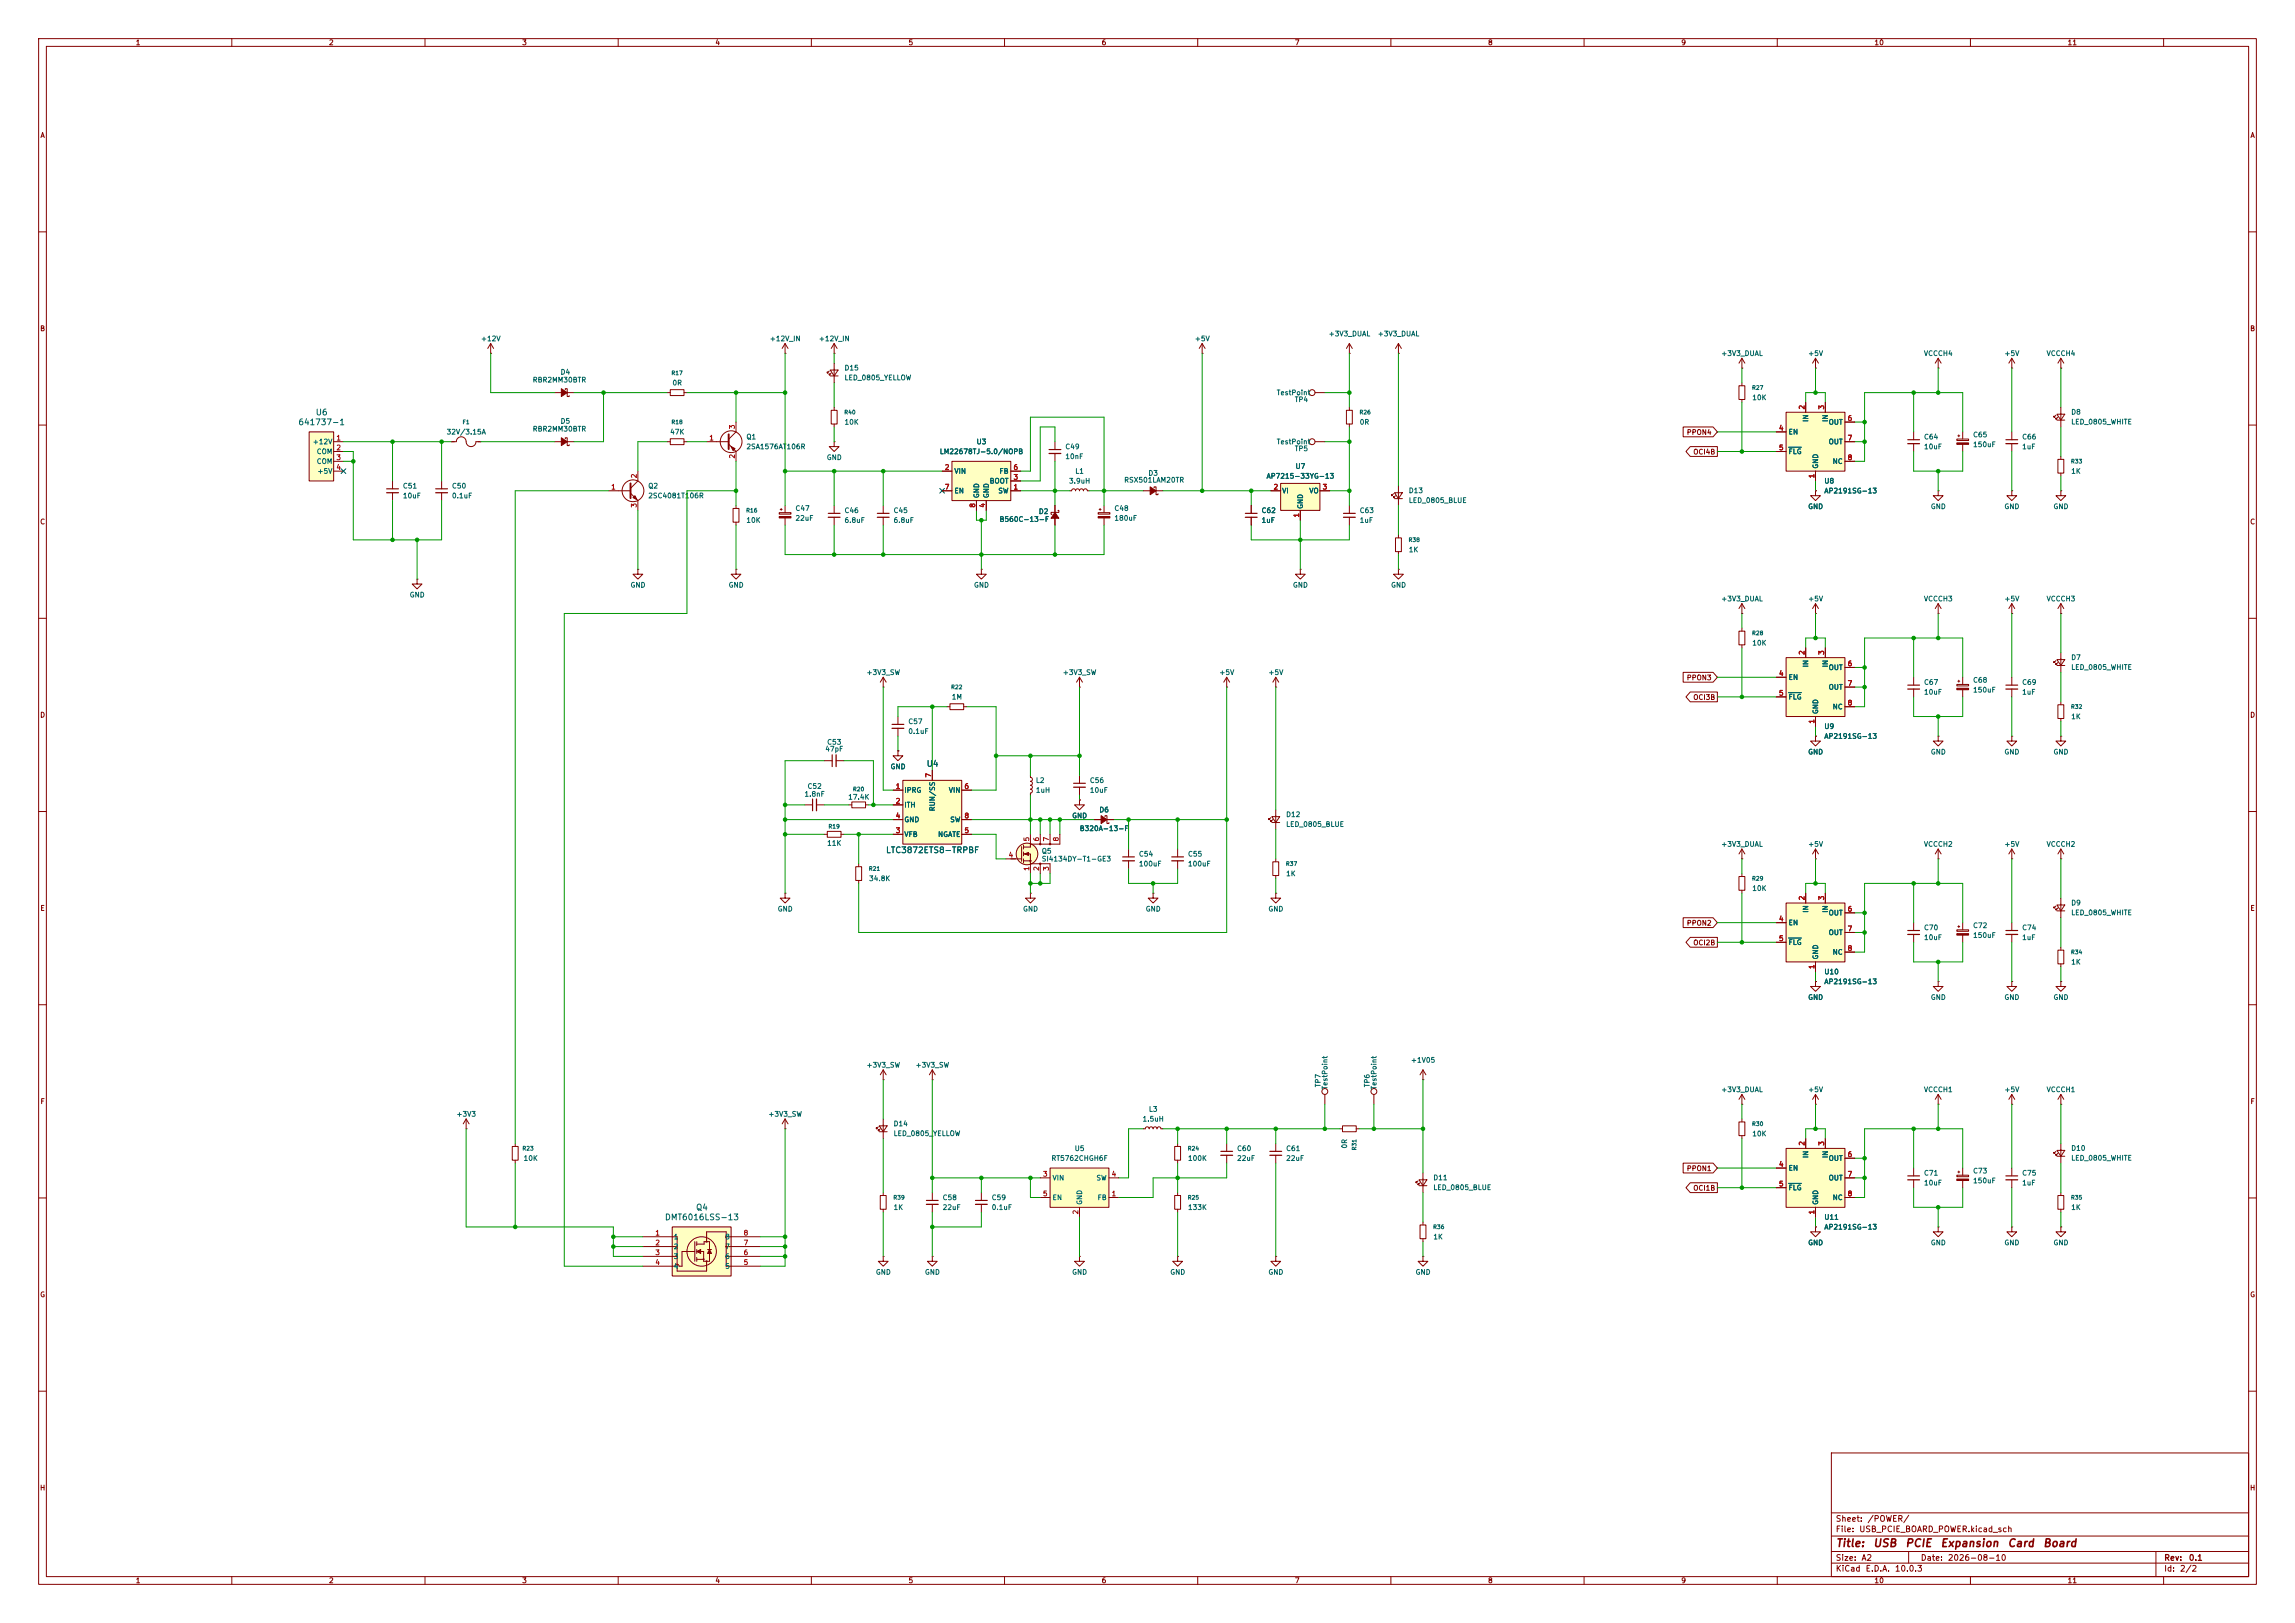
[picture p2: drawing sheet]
<svg xmlns="http://www.w3.org/2000/svg" width="594mm" height="420mm" viewBox="0 0 594 420" stroke-linecap="round" stroke-linejoin="round" font-family="sans-serif">
<defs><g id="words">
<g font-size="2" fill="#840000">
<text x="475" y="400.8">Title:</text>
<text x="484.7" y="400.8">USB</text>
<text x="493" y="400.8">PCIE</text>
<text x="502.1" y="400.8">Expansion</text>
<text x="519.5" y="400.8">Card</text>
<text x="528.6" y="400.8">Board</text>
</g>
<g font-size="1.5" fill="#006464">
<text x="81.6" y="107.8">U6</text>
<text x="77.1" y="110.4">641737-1</text>
<text x="239.7" y="198.8">U4</text>
<text x="229.2" y="221.1">LTC3872ETS8-TRPBF</text>
<text x="172" y="316.1">DMT6016LSS-13</text>
<text x="180" y="313.6">Q4</text>
</g>
<g font-size="1.5" fill="#840000">
<text x="475" y="394.1">Sheet:</text>
<text x="483.2" y="394.1">/POWER/</text>
<text x="475" y="396.8">File:</text>
<text x="481.1" y="396.8">USB_PCIE_BOARD_POWER.kicad_sch</text>
<text x="475" y="407">KiCad</text>
<text x="475" y="404.2">Size:</text>
<text x="481.7" y="404.2">A2</text>
<text x="482.7" y="407">E.D.A.</text>
<text x="490.3" y="407">10.0.3</text>
<text x="497" y="404.2">Date:</text>
<text x="504" y="404.2">2026-08-10</text>
<text x="560" y="404.2">Rev:</text>
<text x="560" y="407">Id:</text>
<text x="564.1" y="407">2/2</text>
<text x="566.4" y="404.2">0.1</text>
</g>
<g font-size="1.3" fill="#840000">
<text x="35" y="12">1</text>
<text x="85" y="12">2</text>
<text x="135" y="12">3</text>
<text x="185" y="12">4</text>
<text x="235" y="12">5</text>
<text x="285" y="12">6</text>
<text x="335" y="12">7</text>
<text x="385" y="12">8</text>
<text x="435" y="12">9</text>
<text x="485" y="12">10</text>
<text x="535" y="12">11</text>
<text x="10.3" y="36">A</text>
<text x="582.3" y="36">A</text>
<text x="10.3" y="86">B</text>
<text x="582.3" y="86">B</text>
<text x="436.5" y="112.8">PPON4</text>
<text x="438.1" y="117.9">OCI4B</text>
<text x="10.3" y="136">C</text>
<text x="582.3" y="136">C</text>
<text x="436.5" y="176.3">PPON3</text>
<text x="10.3" y="186">D</text>
<text x="438.1" y="181.4">OCI3B</text>
<text x="582.3" y="186">D</text>
<text x="10.3" y="236">E</text>
<text x="436.5" y="239.8">PPON2</text>
<text x="582.3" y="236">E</text>
<text x="438.1" y="244.9">OCI2B</text>
<text x="10.3" y="286">F</text>
<text x="582.3" y="286">F</text>
<text x="436.5" y="303.3">PPON1</text>
<text x="438.1" y="308.4">OCI1B</text>
<text x="10.3" y="336">G</text>
<text x="582.3" y="336">G</text>
<text x="10.2" y="386">H</text>
<text x="582.2" y="386">H</text>
<text x="35" y="410">1</text>
<text x="85" y="410">2</text>
<text x="135" y="410">3</text>
<text x="185" y="410">4</text>
<text x="235" y="410">5</text>
<text x="285" y="410">6</text>
<text x="335" y="410">7</text>
<text x="385" y="410">8</text>
<text x="435" y="410">9</text>
<text x="485" y="410">10</text>
<text x="535" y="410">11</text>
</g>
<g font-size="1.3" fill="#006464">
<text x="124.4" y="88.6">+12V</text>
<text x="199.1" y="88.6">+12V_IN</text>
<text x="211.8" y="88.6">+12V_IN</text>
<text x="309.1" y="88.6">+5V</text>
<text x="343.8" y="87.3">+3V3_DUAL</text>
<text x="356.5" y="87.3">+3V3_DUAL</text>
<text x="445.4" y="92.4">+3V3_DUAL</text>
<text x="467.9" y="92.4">+5V</text>
<text x="497.8" y="92.4">VCCCH4</text>
<text x="518.7" y="92.4">+5V</text>
<text x="529.6" y="92.4">VCCCH4</text>
<text x="137.8" y="99.3">RBR2MM30BTR</text>
<text x="145" y="97.2">D4</text>
<text x="173.9" y="100">0R</text>
<text x="218.4" y="96.2">D15</text>
<text x="218.4" y="98.7">LED_0805_YELLOW</text>
<text x="330.3" y="102.6">TestPoint</text>
<text x="335" y="104.3">TP4</text>
<text x="453.4" y="103.8">10K</text>
<text x="535.9" y="107.6">D8</text>
<text x="115.5" y="112.7">32V/3.15A</text>
<text x="137.8" y="112">RBR2MM30BTR</text>
<text x="145" y="109.9">D5</text>
<text x="173.3" y="112.7">47K</text>
<text x="218.4" y="110.2">10K</text>
<text x="351.8" y="110.2">0R</text>
<text x="462.8" y="112.7">EN</text>
<text x="468.3" y="109.3" transform="rotate(-90 468.3 109.3)">IN</text>
<text x="473.2" y="110.2">OUT</text>
<text x="473.4" y="109.3" transform="rotate(-90 473.4 109.3)">IN</text>
<text x="510.5" y="113.5">C65</text>
<text x="535.9" y="110.1">LED_0805_WHITE</text>
<text x="80.8" y="115.3">+12V</text>
<text x="81.9" y="117.8">COM</text>
<text x="193" y="116.5">2SA1576AT106R</text>
<text x="193" y="114">Q1</text>
<text x="213.9" y="119.3">GND</text>
<text x="243.1" y="117.8">LM22678TJ-5.0/NOPB</text>
<text x="252.6" y="115.3">U3</text>
<text x="275.6" y="116.5">C49</text>
<text x="275.6" y="119.1">10nF</text>
<text x="330.3" y="115.3">TestPoint</text>
<text x="335" y="117">TP5</text>
<text x="462.8" y="117.8">FLG</text>
<text x="473.2" y="115.3">OUT</text>
<text x="497.8" y="114">C64</text>
<text x="497.8" y="116.5">10uF</text>
<text x="510.5" y="116">150uF</text>
<text x="523.2" y="116.5">1uF</text>
<text x="523.2" y="114">C66</text>
<text x="81.9" y="120.4">COM</text>
<text x="82" y="122.9">+5V</text>
<text x="246.9" y="122.9">VIN</text>
<text x="256" y="125.4">BOOT</text>
<text x="258.6" y="122.9">FB</text>
<text x="276.5" y="125.4">3.9uH</text>
<text x="278.2" y="122.9">L1</text>
<text x="290.8" y="125.2">RSX501LAM20TR</text>
<text x="297.1" y="123.4">D3</text>
<text x="327.7" y="124.2">AP7215-33YG-13</text>
<text x="335.2" y="121.6">U7</text>
<text x="470.9" y="121.4" transform="rotate(-90 470.9 121.4)">GND</text>
<text x="472.1" y="125.4">U8</text>
<text x="474.2" y="120.4">NC</text>
<text x="535.9" y="122.9">1K</text>
<text x="104.1" y="126.7">C51</text>
<text x="104.1" y="129.2">10uF</text>
<text x="116.8" y="126.7">C50</text>
<text x="116.8" y="129.2">0.1uF</text>
<text x="167.6" y="129.2">2SC4081T106R</text>
<text x="167.6" y="126.7">Q2</text>
<text x="246.9" y="128">EN</text>
<text x="253.7" y="129" transform="rotate(-90 253.7 129)">GND</text>
<text x="256.2" y="129" transform="rotate(-90 256.2 129)">GND</text>
<text x="258.2" y="128">SW</text>
<text x="331.7" y="128">VI</text>
<text x="337.5" y="131.8" transform="rotate(-90 337.5 131.8)">GND</text>
<text x="338.8" y="128">VO</text>
<text x="364.5" y="130.4">LED_0805_BLUE</text>
<text x="364.5" y="127.9">D13</text>
<text x="472.1" y="128">AP2191SG-13</text>
<text x="193" y="135.6">10K</text>
<text x="205.7" y="132.5">C47</text>
<text x="205.7" y="135">22uF</text>
<text x="218.4" y="133.1">C46</text>
<text x="218.4" y="135.6">6.8uF</text>
<text x="231.1" y="133.1">C45</text>
<text x="231.1" y="135.6">6.8uF</text>
<text x="258.6" y="135.3">B560C-13-F</text>
<text x="268.7" y="133.3">D2</text>
<text x="288.3" y="135">180uF</text>
<text x="288.3" y="132.5">C48</text>
<text x="326.4" y="135.6">1uF</text>
<text x="326.4" y="133.1">C62</text>
<text x="351.8" y="135.6">1uF</text>
<text x="351.8" y="133.1">C63</text>
<text x="467.9" y="132">GND</text>
<text x="499.6" y="132">GND</text>
<text x="518.7" y="132">GND</text>
<text x="531.4" y="132">GND</text>
<text x="364.5" y="143.2">1K</text>
<text x="105.9" y="154.9">GND</text>
<text x="163.1" y="152.4">GND</text>
<text x="188.5" y="152.4">GND</text>
<text x="252" y="152.4">GND</text>
<text x="334.5" y="152.4">GND</text>
<text x="359.9" y="152.4">GND</text>
<text x="445.4" y="155.9">+3V3_DUAL</text>
<text x="467.9" y="155.9">+5V</text>
<text x="497.8" y="155.9">VCCCH3</text>
<text x="518.7" y="155.9">+5V</text>
<text x="529.6" y="155.9">VCCCH3</text>
<text x="453.4" y="167.3">10K</text>
<text x="468.3" y="172.8" transform="rotate(-90 468.3 172.8)">IN</text>
<text x="473.2" y="173.7">OUT</text>
<text x="473.4" y="172.8" transform="rotate(-90 473.4 172.8)">IN</text>
<text x="535.9" y="171.1">D7</text>
<text x="535.9" y="173.6">LED_0805_WHITE</text>
<text x="224.1" y="175">+3V3_SW</text>
<text x="274.9" y="175">+3V3_SW</text>
<text x="315.5" y="175">+5V</text>
<text x="328.2" y="175">+5V</text>
<text x="462.8" y="176.2">EN</text>
<text x="473.2" y="178.8">OUT</text>
<text x="497.8" y="177.5">C67</text>
<text x="510.5" y="179.5">150uF</text>
<text x="510.5" y="177">C68</text>
<text x="523.2" y="177.5">C69</text>
<text x="246.2" y="181.3">1M</text>
<text x="462.8" y="181.3">FLG</text>
<text x="470.9" y="184.9" transform="rotate(-90 470.9 184.9)">GND</text>
<text x="474.2" y="183.9">NC</text>
<text x="497.8" y="180">10uF</text>
<text x="523.2" y="180">1uF</text>
<text x="235" y="187.7">C57</text>
<text x="235" y="190.2">0.1uF</text>
<text x="472.1" y="191.5">AP2191SG-13</text>
<text x="472.1" y="188.9">U9</text>
<text x="535.9" y="186.4">1K</text>
<text x="213.5" y="194.8">47pF</text>
<text x="214" y="193">C53</text>
<text x="467.9" y="195.5">GND</text>
<text x="499.6" y="195.5">GND</text>
<text x="518.7" y="195.5">GND</text>
<text x="531.4" y="195.5">GND</text>
<text x="230.4" y="199.3">GND</text>
<text x="268" y="202.9">L2</text>
<text x="281.9" y="202.9">C56</text>
<text x="208.1" y="206.5">1.8nF</text>
<text x="208.9" y="204.4">C52</text>
<text x="219.4" y="207.2">17.4K</text>
<text x="233.9" y="205.4">IPRG</text>
<text x="233.9" y="209.3">ITH</text>
<text x="245.4" y="205.4">VIN</text>
<text x="268" y="205.4">1uH</text>
<text x="281.9" y="205.4">10uF</text>
<text x="233.9" y="213.1">GND</text>
<text x="242.3" y="210.1" transform="rotate(-90 242.3 210.1)">RUN/SS</text>
<text x="245.8" y="213.1">SW</text>
<text x="277.4" y="212">GND</text>
<text x="279.3" y="215.3">B320A-13-F</text>
<text x="284.4" y="210.5">D6</text>
<text x="332.7" y="214.3">LED_0805_BLUE</text>
<text x="332.7" y="211.7">D12</text>
<text x="214" y="219.2">11K</text>
<text x="233.9" y="216.9">VFB</text>
<text x="242.7" y="216.9">NGATE</text>
<text x="269.5" y="221.2">Q5</text>
<text x="294.6" y="222">C54</text>
<text x="307.3" y="222">C55</text>
<text x="445.4" y="219.4">+3V3_DUAL</text>
<text x="467.9" y="219.4">+5V</text>
<text x="497.8" y="219.4">VCCCH2</text>
<text x="518.7" y="219.4">+5V</text>
<text x="529.6" y="219.4">VCCCH2</text>
<text x="269.5" y="223.2">SI4134DY-T1-GE3</text>
<text x="294.6" y="224.5">100uF</text>
<text x="307.3" y="224.5">100uF</text>
<text x="332.7" y="227">1K</text>
<text x="224.8" y="228.3">34.8K</text>
<text x="453.4" y="230.8">10K</text>
<text x="201.2" y="236.2">GND</text>
<text x="264.7" y="236.2">GND</text>
<text x="296.4" y="236.2">GND</text>
<text x="328.2" y="236.2">GND</text>
<text x="462.8" y="239.7">EN</text>
<text x="468.3" y="236.3" transform="rotate(-90 468.3 236.3)">IN</text>
<text x="473.2" y="237.2">OUT</text>
<text x="473.4" y="236.3" transform="rotate(-90 473.4 236.3)">IN</text>
<text x="535.9" y="234.6">D9</text>
<text x="535.9" y="237.1">LED_0805_WHITE</text>
<text x="462.8" y="244.8">FLG</text>
<text x="473.2" y="242.3">OUT</text>
<text x="497.8" y="241">C70</text>
<text x="497.8" y="243.5">10uF</text>
<text x="510.5" y="243">150uF</text>
<text x="510.5" y="240.5">C72</text>
<text x="523.2" y="243.5">1uF</text>
<text x="523.2" y="241">C74</text>
<text x="470.9" y="248.4" transform="rotate(-90 470.9 248.4)">GND</text>
<text x="474.2" y="247.4">NC</text>
<text x="535.9" y="249.9">1K</text>
<text x="472.1" y="252.4">U10</text>
<text x="472.1" y="255">AP2191SG-13</text>
<text x="467.9" y="259">GND</text>
<text x="499.6" y="259">GND</text>
<text x="518.7" y="259">GND</text>
<text x="531.4" y="259">GND</text>
<text x="365.1" y="275.3">+1V05</text>
<text x="224.1" y="276.6">+3V3_SW</text>
<text x="236.8" y="276.6">+3V3_SW</text>
<text x="342.1" y="281.5" transform="rotate(-90 342.1 281.5)">TP7</text>
<text x="354.8" y="281.5" transform="rotate(-90 354.8 281.5)">TP6</text>
<text x="297.2" y="288">L3</text>
<text x="343.9" y="282.1" transform="rotate(-90 343.9 282.1)">TestPoint</text>
<text x="356.6" y="282.1" transform="rotate(-90 356.6 282.1)">TestPoint</text>
<text x="445.4" y="282.9">+3V3_DUAL</text>
<text x="467.9" y="282.9">+5V</text>
<text x="497.8" y="282.9">VCCCH1</text>
<text x="518.7" y="282.9">+5V</text>
<text x="529.6" y="282.9">VCCCH1</text>
<text x="118" y="289.3">+3V3</text>
<text x="198.7" y="289.3">+3V3_SW</text>
<text x="231.1" y="291.7">D14</text>
<text x="295.6" y="290.5">1.5uH</text>
<text x="231.1" y="294.3">LED_0805_YELLOW</text>
<text x="278" y="298.2">U5</text>
<text x="320" y="298.2">C60</text>
<text x="332.7" y="298.2">C61</text>
<text x="349" y="297.3" transform="rotate(-90 349 297.3)">0R</text>
<text x="453.4" y="294.3">10K</text>
<text x="468.3" y="299.8" transform="rotate(-90 468.3 299.8)">IN</text>
<text x="473.4" y="299.8" transform="rotate(-90 473.4 299.8)">IN</text>
<text x="535.9" y="298.1">D10</text>
<text x="135.4" y="300.7">10K</text>
<text x="272" y="300.7">RT5762CHGH6F</text>
<text x="272.3" y="305.8">VIN</text>
<text x="283.6" y="305.8">SW</text>
<text x="307.3" y="300.7">100K</text>
<text x="320" y="300.7">22uF</text>
<text x="332.7" y="300.7">22uF</text>
<text x="370.8" y="305.7">D11</text>
<text x="462.8" y="303.2">EN</text>
<text x="473.2" y="300.7">OUT</text>
<text x="473.2" y="305.8">OUT</text>
<text x="497.8" y="304.5">C71</text>
<text x="510.5" y="304">C73</text>
<text x="523.2" y="304.5">C75</text>
<text x="535.9" y="300.6">LED_0805_WHITE</text>
<text x="243.8" y="310.9">C58</text>
<text x="256.5" y="310.9">C59</text>
<text x="272.3" y="310.9">EN</text>
<text x="280.4" y="311.9" transform="rotate(-90 280.4 311.9)">GND</text>
<text x="284" y="310.9">FB</text>
<text x="370.8" y="308.2">LED_0805_BLUE</text>
<text x="462.8" y="308.3">FLG</text>
<text x="470.9" y="311.9" transform="rotate(-90 470.9 311.9)">GND</text>
<text x="474.2" y="310.9">NC</text>
<text x="497.8" y="307">10uF</text>
<text x="510.5" y="306.5">150uF</text>
<text x="523.2" y="307">1uF</text>
<text x="231.1" y="313.4">1K</text>
<text x="243.8" y="313.4">22uF</text>
<text x="256.5" y="313.4">0.1uF</text>
<text x="307.3" y="313.4">133K</text>
<text x="472.1" y="315.9">U11</text>
<text x="535.9" y="313.4">1K</text>
<text x="174.2" y="321">1</text>
<text x="174.2" y="323.6">2</text>
<text x="187.6" y="323.6">7</text>
<text x="187.6" y="321">8</text>
<text x="370.8" y="321">1K</text>
<text x="467.9" y="322.5">GND</text>
<text x="472.1" y="318.5">AP2191SG-13</text>
<text x="499.6" y="322.5">GND</text>
<text x="518.7" y="322.5">GND</text>
<text x="531.4" y="322.5">GND</text>
<text x="174.2" y="326.1">3</text>
<text x="174.2" y="328.6">4</text>
<text x="187.6" y="328.6">5</text>
<text x="187.6" y="326.1">6</text>
<text x="226.6" y="330.2">GND</text>
<text x="239.3" y="330.2">GND</text>
<text x="277.4" y="330.2">GND</text>
<text x="302.8" y="330.2">GND</text>
<text x="328.2" y="330.2">GND</text>
<text x="366.3" y="330.2">GND</text>
</g>
<g font-size="1.3" fill="#a90000">
<text x="467.3" y="106.1" transform="rotate(-90 467.3 106.1)">2</text>
<text x="472.4" y="106.1" transform="rotate(-90 472.4 106.1)">3</text>
<text x="190.5" y="111.2" transform="rotate(-90 190.5 111.2)">3</text>
<text x="460.3" y="111.7">4</text>
<text x="478.1" y="109.2">6</text>
<text x="86.9" y="114.3">1</text>
<text x="86.9" y="116.8">2</text>
<text x="86.9" y="119.4">3</text>
<text x="183.4" y="114.3">1</text>
<text x="190.5" y="118.8" transform="rotate(-90 190.5 118.8)">2</text>
<text x="460.3" y="116.8">5</text>
<text x="478.1" y="114.3">7</text>
<text x="478.1" y="119.4">8</text>
<text x="86.9" y="121.9">4</text>
<text x="165.1" y="123.9" transform="rotate(-90 165.1 123.9)">2</text>
<text x="244.4" y="121.9">2</text>
<text x="262.2" y="124.4">3</text>
<text x="262.2" y="121.9">6</text>
<text x="469.9" y="123.9" transform="rotate(-90 469.9 123.9)">1</text>
<text x="158" y="127">1</text>
<text x="165.1" y="131.5" transform="rotate(-90 165.1 131.5)">3</text>
<text x="244.4" y="127">7</text>
<text x="252.7" y="131.5" transform="rotate(-90 252.7 131.5)">8</text>
<text x="255.2" y="131.5" transform="rotate(-90 255.2 131.5)">4</text>
<text x="262.2" y="127">1</text>
<text x="329.5" y="127">2</text>
<text x="342.2" y="127">3</text>
<text x="336.5" y="134.1" transform="rotate(-90 336.5 134.1)">1</text>
<text x="467.3" y="169.6" transform="rotate(-90 467.3 169.6)">2</text>
<text x="472.4" y="169.6" transform="rotate(-90 472.4 169.6)">3</text>
<text x="478.1" y="172.7">6</text>
<text x="460.3" y="175.2">4</text>
<text x="478.1" y="177.8">7</text>
<text x="460.3" y="180.3">5</text>
<text x="478.1" y="182.9">8</text>
<text x="469.9" y="187.4" transform="rotate(-90 469.9 187.4)">1</text>
<text x="241.3" y="201.4" transform="rotate(-90 241.3 201.4)">7</text>
<text x="231.7" y="204.4">1</text>
<text x="231.7" y="208.3">2</text>
<text x="249.5" y="204.4">6</text>
<text x="231.7" y="215.9">3</text>
<text x="231.7" y="212.1">4</text>
<text x="249.5" y="215.9">5</text>
<text x="249.5" y="212.1">8</text>
<text x="266.7" y="217.9" transform="rotate(-90 266.7 217.9)">5</text>
<text x="269.2" y="217.9" transform="rotate(-90 269.2 217.9)">6</text>
<text x="271.8" y="217.9" transform="rotate(-90 271.8 217.9)">7</text>
<text x="274.3" y="217.9" transform="rotate(-90 274.3 217.9)">8</text>
<text x="260.9" y="222.2">4</text>
<text x="266.7" y="225.5" transform="rotate(-90 266.7 225.5)">1</text>
<text x="269.2" y="225.5" transform="rotate(-90 269.2 225.5)">2</text>
<text x="271.8" y="225.5" transform="rotate(-90 271.8 225.5)">3</text>
<text x="467.3" y="233.1" transform="rotate(-90 467.3 233.1)">2</text>
<text x="472.4" y="233.1" transform="rotate(-90 472.4 233.1)">3</text>
<text x="460.3" y="238.7">4</text>
<text x="478.1" y="236.2">6</text>
<text x="460.3" y="243.8">5</text>
<text x="478.1" y="241.3">7</text>
<text x="469.9" y="250.9" transform="rotate(-90 469.9 250.9)">1</text>
<text x="478.1" y="246.4">8</text>
<text x="467.3" y="296.6" transform="rotate(-90 467.3 296.6)">2</text>
<text x="472.4" y="296.6" transform="rotate(-90 472.4 296.6)">3</text>
<text x="478.1" y="299.7">6</text>
<text x="269.8" y="304.8">3</text>
<text x="287.6" y="304.8">4</text>
<text x="460.3" y="302.2">4</text>
<text x="478.1" y="304.8">7</text>
<text x="269.8" y="309.9">5</text>
<text x="287.6" y="309.9">1</text>
<text x="460.3" y="307.3">5</text>
<text x="478.1" y="309.9">8</text>
<text x="279.4" y="314.4" transform="rotate(-90 279.4 314.4)">2</text>
<text x="469.9" y="314.4" transform="rotate(-90 469.9 314.4)">1</text>
<text x="169.5" y="320">1</text>
<text x="169.5" y="322.6">2</text>
<text x="192.3" y="322.6">7</text>
<text x="192.3" y="320">8</text>
<text x="169.5" y="325.1">3</text>
<text x="169.5" y="327.6">4</text>
<text x="192.3" y="327.6">5</text>
<text x="192.3" y="325.1">6</text>
</g>
<g font-size="1" fill="#006464">
<text x="173.7" y="97.3">R17</text>
<text x="453.4" y="101.1">R27</text>
<text x="218.4" y="107.5">R40</text>
<text x="351.8" y="107.5">R26</text>
<text x="119.6" y="110">F1</text>
<text x="173.7" y="110">R18</text>
<text x="535.9" y="120.2">R33</text>
<text x="193" y="132.9">R16</text>
<text x="364.5" y="140.5">R38</text>
<text x="453.4" y="164.6">R28</text>
<text x="246" y="178.6">R22</text>
<text x="535.9" y="183.7">R32</text>
<text x="220.6" y="205">R20</text>
<text x="214.3" y="214.6">R19</text>
<text x="224.8" y="225.6">R21</text>
<text x="332.7" y="224.3">R37</text>
<text x="453.4" y="228.1">R29</text>
<text x="535.9" y="247.2">R34</text>
<text x="453.4" y="291.6">R30</text>
<text x="135.1" y="298">R23</text>
<text x="307.3" y="298">R24</text>
<text x="351.3" y="297.8" transform="rotate(-90 351.3 297.8)">R31</text>
<text x="231.1" y="310.7">R39</text>
<text x="307.3" y="310.7">R25</text>
<text x="535.9" y="310.7">R35</text>
<text x="370.8" y="318.3">R36</text>
</g>
</g></defs>
<g fill="none" stroke="#840000" stroke-width=".26">
<path d="M10 10h574v400h-574zM12 12h570v396h-570zM60 10v2M110 10v2M160 10v2M210 10v2M260 10v2M310 10v2M360 10v2M410 10v2M460 10v2M510 10v2"/>
<path d="M560 10v2M10 60h2M582 60h2M10 110h2M582 110h2M469.9 127v1.3h1.3l-1.3 1.2-1.3-1.2h1.3M469.9 127h.1M10 160h2M582 160h2M10 210h2M450.8 219.7l-.7 1.3M450.8 219.7l.8 1.3"/>
<path d="M450.8 219.7v2.6M469.9 219.7l-.8 1.3M469.9 219.7l.8 1.3M469.9 219.7v2.6M501.6 219.7l-.7 1.3M501.6 219.7l.8 1.3M501.6 219.7v2.6M582 210h2M450.8 222.3h.1M469.9 222.3h.1M501.6 222.3h.1M10 260h2"/>
<path d="M582 260h2M10 310h2M582 310h2M10 360h2M474 376h108v32h-108zM582 360h2M474 397.5h108M474 391.5h108M60 408v2M110 408v2M160 408v2M210 408v2"/>
<path d="M260 408v2M310 408v2M360 408v2M410 408v2M460 408v2M474 404.5h108M474 401.5h108M494 401.5v3M510 408v2M558 401.5v6.5M560 408v2"/>
</g>
<path d="M462.3 106.7h15.2v15.2h-15.2z" fill="#ffffc2"/>
<g fill="none" stroke="#840000" stroke-width=".26">
<path d="M459.7 111.8h2.6M459.7 116.8h2.6M462.3 106.7h15.2v15.2h-15.2zM467.4 104.1v2.6M472.4 104.1v2.6M477.5 109.2h2.6M477.5 114.3h2.6M477.5 119.4h2.6M469.9 121.9v2.6M520.7 127v1.3h1.3l-1.3 1.2-1.3-1.2h1.3M520.7 127h.1M533.4 158.8h.1"/>
<path d="M533.4 156.2l-.8 1.3M533.4 156.2l.8 1.3M533.4 156.2v2.6M450.1 226.8h1.5v3.6h-1.5zM450.8 226.1v.7M450.8 230.4v.7M506.7 239.8h.5M507 239.5v.5M508 238.8v1.8M506.5 240.6h3v.4h-3zM508 242v1.8"/>
</g>
<path d="M462.9 115.7h3.4" fill="none" stroke="#006464" stroke-width=".26"/>
<path d="M506.5 241.6h3v.4h-3z" fill="#840000" stroke="#840000" stroke-width=".26"/>
<path d="M462.3 170.2h15.2v15.2h-15.2z" fill="#ffffc2"/>
<g fill="none" stroke="#840000" stroke-width=".26">
<path d="M450.1 99.8h1.5v3.6h-1.5zM450.8 95.3h.1M450.8 92.7l-.7 1.3M450.8 92.7l.8 1.3M450.8 92.7v2.6M450.8 99.1v.7M469.9 95.3h.1M469.9 92.7v2.6M469.9 92.7l-.8 1.3M469.9 92.7l.8 1.3M450.8 103.4v.7M450.8 158.8h.1"/>
<path d="M450.8 156.2v2.6M450.8 156.2l-.7 1.3M450.8 156.2l.8 1.3M469.9 158.8h.1M469.9 156.2v2.6M469.9 156.2l-.8 1.3M469.9 156.2l.8 1.3M520.7 158.8h.1M520.7 156.2v2.6M520.7 156.2l-.8 1.3M520.7 156.2l.8 1.3M450.1 163.3h1.5v3.6h-1.5z"/>
<path d="M450.8 162.6v.7M450.8 166.9v.7M459.7 175.3h2.6M462.3 170.2h15.2v15.2h-15.2zM467.4 167.6v2.6M472.4 167.6v2.6M477.5 172.7h2.6M477.5 177.8h2.6M495.3 175.3v2M495.3 178.3v2M506.5 177.1h3v.4h-3zM506.7 176.3h.5"/>
<path d="M507 176v.5M508 175.3v1.8M508 178.5v1.8M532.1 170.9l-.5 .6v-.3v.3h.3M532.4 170.7h2l-1 1.5zM532.4 172.2h2M532.6 171.5l-.5 .5v-.3v.3h.3M533.4 168.9v5.1M459.7 180.3h2.6M469.9 185.4v2.6M477.5 182.9h2.6M266.7 200.7v.5l.4 .1 .1 .4-.1 .3-.4 .2 .5 .3-.1 .5-.4 .2 .4 .1 .1 .4-.1 .4-.4 .1 .3 .1 .2 .4-.1 .3-.4 .2v.5"/>
<path d="M304.8 219.7v2M520.7 219.7l-.8 1.3M520.7 219.7l.8 1.3M520.7 219.7v2.6M533.4 219.7v2.6M533.4 219.7l-.8 1.3M533.4 219.7l.8 1.3M298.4 231.1v1.3h1.3l-1.3 1.3-1.2-1.3h1.2M298.4 231.1h.1M304.8 222.8v2M329.4 223h1.6v3.6h-1.6zM330.2 222.3v.7"/>
<path d="M330.2 226.6v.7M520.7 222.3h.1M520.7 238.8v2M533.4 222.3h.1M520.7 241.8v2M532.6 245.9h1.6v3.5h-1.6zM533.4 245.1v.8M533.4 249.4v.8M317.5 295.9v2M317.5 299v2M355.6 283.2v2.6M241.3 308.6v2"/>
<path d="M241.3 311.7v2M304 309.4h1.6v3.5h-1.6zM304.8 308.6v.8M304.8 312.9v.8M304.8 325.1v1.3h1.3l-1.3 1.3-1.3-1.3h1.3M304.8 325.1h.1M330.2 325.1v1.3h1.3l-1.3 1.3-1.3-1.3h1.3M330.2 325.1h.1M368.3 325.1v1.3h1.3l-1.3 1.3-1.3-1.3h1.3M368.3 325.1h.1"/>
<circle cx="355.6" cy="282.4" r=".76"/>
</g>
<path d="M462.9 179.2h3.4" fill="none" stroke="#006464" stroke-width=".26"/>
<path d="M493.8 177.3h3M303.3 221.7h3M519.2 240.8h3M316 297.9h3M239.8 310.6h3" fill="none" stroke="#840000" stroke-width=".3"/>
<path d="M493.8 178.3h3M303.3 222.8h3M519.2 241.8h3M316 299h3M239.8 311.7h3" fill="none" stroke="#840000" stroke-width=".33"/>
<path d="M506.5 178.1h3v.4h-3z" fill="#840000" stroke="#840000" stroke-width=".26"/>
<path d="M271.8 302.3h15.2v10.1h-15.2z" fill="#ffffc2"/>
<g fill="none" stroke="#840000" stroke-width=".26">
<path d="M520.7 95.3h.1M520.7 92.7v2.6M520.7 92.7l-.8 1.3M520.7 92.7l.8 1.3M533.4 95.3h.1M533.4 92.7v2.6M533.4 92.7l-.8 1.3M533.4 92.7l.8 1.3M495.3 111.8v2M495.3 114.8v2M506.5 113.6h3v.4h-3zM506.7 112.8h.5"/>
<path d="M507 112.5v.5M508 111.8v1.8M508 115v1.8M520.7 111.8v2M520.7 114.8v2M323.8 130.8v2M323.8 133.9v2M317.5 177.8h.1M317.5 175.3l-.8 1.2M317.5 175.3l.8 1.2M317.5 175.3v2.5M520.7 175.3v2"/>
<path d="M520.7 178.3v2M469.9 190.5v1.3h1.3l-1.3 1.2-1.3-1.2h1.3M469.9 190.5h.1M501.6 190.5v1.3h1.3l-1.3 1.2-1.2-1.2h1.2M501.6 190.5h.1M520.7 190.5v1.3h1.3l-1.3 1.2-1.3-1.2h1.3M520.7 190.5h.1M532.6 182.4h1.6v3.5h-1.6zM533.4 190.5v1.3h1.3l-1.3 1.2-1.3-1.2h1.3M533.4 190.5h.1M533.4 181.6v.8M533.4 185.9v.8"/>
<path d="M264.4 219.1v3.8M264.9 218.7v1M266.7 215.9v3.3h-1.8M269.2 215.9v2.5M271.8 215.9v2.5M274.3 215.9v2.5h-7.6M292.1 219.7v2M260.3 222.3h4.1M264.9 221h1.8v2.5M264.9 220.5v1M264.9 222.3v1M264.9 222.8h1.8"/>
<path d="M266.7 223.5v2.6M266.7 223.5h5.1v2.6M269.2 223.5v2.6M292.1 222.8v2M495.3 238.8v2M532.1 234.4l-.5 .6v-.3v.3h.3M532.4 234.2h2l-1 1.5zM532.4 235.7h2M532.6 235l-.5 .5v-.3v.3h.3M533.4 232.4v5.1M495.3 241.8v2M228.6 279.4h.1"/>
<path d="M228.6 276.9v2.5M228.6 276.9l-.8 1.2M228.6 276.9l.8 1.2M241.3 279.4h.1M241.3 276.9l-.8 1.2M241.3 276.9l.8 1.2M241.3 276.9v2.5M203.2 292.1h.1M203.2 289.6l-.8 1.2M203.2 289.6l.8 1.2M203.2 289.6v2.5M227.3 291.6l-.5 .5v-.3v.3h.3"/>
<path d="M227.6 291.3h2l-1 1.6zM227.6 292.9h2M227.8 292.1l-.5 .5v-.2v.2h.3M228.6 289.6v5M227.8 309.4h1.6v3.5h-1.6zM228.6 308.6v.8M228.6 312.9v.8M269.2 309.9h2.6M269.2 304.8h2.6M271.8 302.3h15.2v10.1h-15.2zM279.4 312.4v2.6M287 309.9h2.6"/>
<path d="M287 304.8h2.6M279.4 325.1v1.3h1.3l-1.3 1.3-1.3-1.3h1.3M279.4 325.1h.1"/>
<circle cx="265.8" cy="221" r="2.79"/>
</g>
<path d="M493.8 113.8h3M519.2 113.8h3M322.3 132.8h3.1M519.2 177.3h3M290.6 221.7h3M493.8 240.8h3" fill="none" stroke="#840000" stroke-width=".3"/>
<path d="M493.8 114.8h3M519.2 114.8h3M322.3 133.9h3.1M519.2 178.3h3M290.6 222.8h3M493.8 241.8h3" fill="none" stroke="#840000" stroke-width=".33"/>
<circle cx="265.8" cy="221" r="2.79" fill="#ffffc2" stroke="#ffffc2" stroke-width=".26"/>
<g fill="#840000" stroke="#840000" stroke-width=".26">
<path d="M265.2 221l1-.4v.8z"/>
<path d="M506.5 114.6h3v.4h-3z"/>
<circle cx="266.7" cy="222.8" r=".18"/>
<circle cx="269.2" cy="218.4" r=".18"/>
<circle cx="269.2" cy="223.5" r=".18"/>
<circle cx="271.8" cy="218.4" r=".18"/>
</g>
<path d="M174 317.5h15.2v12.7h-15.2z" fill="#ffffc2"/>
<g fill="none" stroke="#840000" stroke-width=".26">
<path d="M501.6 95.3h.1M501.6 92.7l-.7 1.3M501.6 92.7l.8 1.3M501.6 92.7v2.6M532.1 107.4l-.5 .6v-.3v.3h.3M532.4 107.2h2l-1 1.5zM532.4 108.7h2M532.6 118.9h1.6v3.5h-1.6zM532.6 108l-.5 .5v-.3v.3h.3M533.4 105.4v5.1M533.4 118.1v.8M501.6 127v1.3h1.3l-1.3 1.2-1.2-1.2h1.2"/>
<path d="M501.6 127h.1M533.4 127v1.3h1.3l-1.3 1.2-1.3-1.2h1.3M533.4 127h.1M533.4 122.4v.8M501.6 158.8h.1M501.6 156.2v2.6M501.6 156.2l-.7 1.3M501.6 156.2l.8 1.3M279.4 177.8h.1M279.4 175.3v2.5M279.4 175.3l-.8 1.2M279.4 175.3l.8 1.2"/>
<path d="M213.4 196.9h2M216.4 196.9h2M245.1 182.9h.8M245.9 182.1h3.5v1.5h-3.5zM249.4 182.9h.8M208.3 208.3h2M211.3 208.3h2.1M219.7 208.3h.8M220.5 207.5h3.5v1.5h-3.5zM224 208.3h.8M279.4 207v1.3h1.3l-1.3 1.3-1.3-1.3h1.3M279.4 207h.1"/>
<path d="M279.4 200.7v2M279.4 203.7v2M283.2 212.1h5.1M286 211.3v-.2h.5v2h.5v-.2M203.2 231.1v1.3h1.3l-1.3 1.3-1.3-1.3h1.3M203.2 231.1h.1M266.7 231.1v1.3h1.3l-1.3 1.3-1.3-1.3h1.3M266.7 231.1h.1M368.3 279.4h.1M368.3 276.9l-.8 1.2M368.3 276.9l.8 1.2M368.3 276.9v2.5"/>
<path d="M120.6 292.1h.1M120.6 289.6l-.7 1.2M120.6 289.6l.8 1.2M120.6 289.6v2.5M132.6 296.7h1.5v3.5h-1.5zM133.3 295.9v.8M295.9 292.1h.5l.2-.4 .3-.1 .4 .1 .1 .4 .2-.4 .3-.1 .4 .1 .1 .4 .2-.4 .4-.1 .3 .1 .2 .4 .1-.4 .4-.1 .3 .1 .2 .4h.5M304 296.7h1.6v3.5h-1.6zM304.8 295.9v.8M342.9 283.2v2.6M346.7 292.1h.8M347.5 291.3h3.5v1.6h-3.5z"/>
<path d="M351 292.1h.8M133.3 300.2v.8M174 317.5h15.2v12.7h-15.2zM254 308.6v2M254 311.7v2M304.8 300.2v.8M166.4 320h8.9v8.9h7.6v-2.5M166.4 322.6h8.9M166.4 325.1h8.9M179.8 323.9h-3.3v3.8h-.7l-.2-.4-.3-.1-.4 .1-.1 .4h-8.4M179.8 321.3v5.1M180.3 321.9h1.9v-.6h1.4v2"/>
<path d="M180.3 321.3v1M180.3 323.3v1.1M180.3 325.4v1M180.3 325.9h1.8M181.4 323.9h.7v2.5h1.5v-2M182.9 321.3v-2.5h5.1v8.9h8.8M183.1 323.3h1M188 320h8.8M188 322.6h8.8M188 325.1h8.8M228.6 325.1v1.3h1.3l-1.3 1.3-1.3-1.3h1.3M228.6 325.1h.1"/>
<path d="M241.3 325.1v1.3h1.3l-1.3 1.3-1.3-1.3h1.3M241.3 325.1h.1"/>
<circle cx="342.9" cy="282.4" r=".76"/>
<circle cx="175.3" cy="325.1" r=".13"/>
<circle cx="175.3" cy="322.6" r=".13"/>
<circle cx="181.6" cy="323.8" r="3.8"/>
<circle cx="182.1" cy="325.9" r=".13"/>
<circle cx="182.9" cy="321.3" r=".13"/>
<circle cx="182.9" cy="326.4" r=".13"/>
<circle cx="188" cy="322.6" r=".13"/>
<circle cx="188" cy="320" r=".13"/>
<circle cx="188" cy="325.1" r=".13"/>
</g>
<g fill="#840000" stroke="#840000" stroke-width=".26">
<path d="M180.3 323.9l1.1-.6v1.1z"/>
<path d="M183.6 323.3l.5 1.1h-1z"/>
<path d="M285 211.1l1.5 1-1.5 1z"/>
</g>
<path d="M215.4 195.3v3.1M210.3 206.8v3M277.9 202.7h3M252.5 310.6h3" fill="none" stroke="#840000" stroke-width=".3"/>
<path d="M216.4 195.3v3.1M211.3 206.8v3M277.9 203.7h3M252.5 311.7h3" fill="none" stroke="#840000" stroke-width=".33"/>
<path d="M233.7 201.9h15.2v16.5h-15.2z" fill="#ffffc2"/>
<g fill="none" stroke="#840000" stroke-width=".26">
<path d="M284.2 132.7h3.1v.3h-3.1zM284.5 131.8h.5M284.7 131.6v.5M285.7 130.8v1.9M285.7 134v1.9M295.9 127h5.1M298.7 126.2v-.2h.5v2h.5v-.2M228.6 177.8h.1M228.6 175.3l-.8 1.2M228.6 175.3l.8 1.2M228.6 175.3v2.5M232.4 194.3v1.3h1.3l-1.3 1.3-1.3-1.3h1.3"/>
<path d="M232.4 194.3h.1M232.4 185.4v2.1M232.4 188.5v2M241.3 199.4v2.5M213.4 215.9h.7M214.1 215.1h3.6v1.6h-3.6zM217.7 215.9h.7M231.1 204.5h2.6M231.1 208.3h2.6M231.1 215.9h2.6M231.1 212.1h2.6M233.7 201.9h15.2v16.5h-15.2z"/>
<path d="M248.9 204.5h2.6M248.9 215.9h2.6M248.9 212.1h2.6M221.5 224.3h1.5v3.5h-1.5zM222.2 223.5v.8M222.2 227.8v.8"/>
</g>
<path d="M230.9 187.5h3" fill="none" stroke="#840000" stroke-width=".3"/>
<path d="M230.9 188.5h3" fill="none" stroke="#840000" stroke-width=".33"/>
<g fill="#840000" stroke="#840000" stroke-width=".26">
<path d="M297.7 126l1.5 1-1.5 1z"/>
<path d="M284.2 133.7h3.1v.3h-3.1z"/>
</g>
<path d="M246.4 119.4h15.2v10.1h-15.2z" fill="#ffffc2"/>
<g fill="none" stroke="#840000" stroke-width=".26">
<path d="M127 91.4h.1M127 88.9l-.8 1.3M127 88.9l.8 1.3M127 88.9v2.5M120.6 114.3a1.27 1.27 0 0 0-1.2-1.3 1.27 1.27 0 0 0-1.3 1.3h-1.3M120.6 114.3a1.27 1.27 0 0 0 1.3 1.3 1.27 1.27 0 0 0 1.3-1.3M123.2 114.3h1.3M143.5 101.6h5.1M143.5 114.3h5.1M146.3 100.8v-.2h.5v2h.5v-.2M146.3 113.5v-.2h.5v2h.5v-.2M172.7 101.6h.8"/>
<path d="M172.7 114.3h.8M173.5 100.8h3.5v1.6h-3.5zM173.5 113.5h3.5v1.6h-3.5zM177 101.6h.8M177 114.3h.8M182.9 114.3h5.7M188.6 114.9l1.9 1.9v2.6M190.5 109.2v2.6l-1.9 1.9M246.4 119.4h15.2v10.1h-15.2zM273 114.3v2M273 117.3v2.1M101.6 124.5v2"/>
<path d="M101.6 127.5v2M114.3 124.5v2M114.3 127.5v2M157.5 127h5.7M163.2 127.6l1.9 1.9v2.6M165.1 121.9v2.6l-1.9 1.9M189.7 131.6h1.6v3.5h-1.6zM190.5 130.8v.8M190.5 135.1v.8M243.8 127h2.6M243.8 121.9h2.6M252.7 129.5v2.6"/>
<path d="M255.3 129.5v2.6M261.6 127h2.6M261.6 121.9h2.6M261.6 124.5h2.6M273 130.8v5.1M273.8 132.1h.3v.5h-2.1v.5h.3M276.9 127h.5l.1-.4 .4-.1 .3 .1 .2 .4 .1-.4 .4-.1 .4 .1 .1 .4 .1-.4 .4-.1 .4 .1 .1 .4 .2-.4 .3-.1 .4 .1 .1 .4h.5M107.9 149.9v1.2h1.3l-1.3 1.3-1.2-1.3h1.2M107.9 149.9h.1M165.1 147.3v1.3h1.3l-1.3 1.3-1.3-1.3h1.3M165.1 147.3h.1M190.5 147.3v1.3h1.3l-1.3 1.3-1.3-1.3h1.3"/>
<path d="M190.5 147.3h.1M254 147.3v1.3h1.3l-1.3 1.3-1.3-1.3h1.3M254 147.3h.1"/>
<circle cx="189.2" cy="114.3" r="2.82"/>
<circle cx="163.8" cy="127" r="2.82"/>
</g>
<g fill="#840000" stroke="#840000" stroke-width=".26">
<path d="M273 132.6l1.1 1.5h-2.1z"/>
<path d="M164.3 128.3l.5 1-1-.5z"/>
<path d="M189.2 115.6l1 .5-.5 .5z"/>
<path d="M145.3 100.6l1.5 1-1.5 1z"/>
<path d="M145.3 113.3l1.5 1-1.5 1z"/>
</g>
<path d="M271.5 116.3h3.1M100.1 126.5h3M112.8 126.5h3" fill="none" stroke="#840000" stroke-width=".3"/>
<path d="M271.5 117.3h3.1M100.1 127.5h3M112.8 127.5h3" fill="none" stroke="#840000" stroke-width=".33"/>
<path d="M188.6 112.4v3.8M163.2 125.1v3.8" fill="none" stroke="#840000" stroke-width=".51"/>
<path d="M80 111.8h6.4v12.7h-6.4z" fill="#ffffc2"/>
<g fill="none" stroke="#840000" stroke-width=".26">
<path d="M203.2 91.4h.1M203.2 88.9v2.5M203.2 88.9l-.8 1.3M203.2 88.9l.8 1.3M214.6 96l-.5 .5v-.2v.2h.3M214.9 95.8h2l-1 1.5zM214.9 97.3h2M215.1 96.5l-.5 .5v-.2v.2h.3M215.9 91.4h.1M215.9 88.9v2.5M215.9 94v5.1M215.9 88.9l-.8 1.3"/>
<path d="M215.9 88.9l.8 1.3M311.1 91.4h.1M311.1 88.9l-.7 1.3M311.1 88.9l.8 1.3M311.1 88.9v2.5M80 111.8h6.4v12.7h-6.4zM86.4 114.3h2.5M86.4 116.8h2.5M86.4 119.4h2.5M215.1 106.2h1.6v3.5h-1.6zM215.9 114.3v1.3h1.3l-1.3 1.2-1.3-1.2h1.3M215.9 114.3h.1"/>
<path d="M215.9 105.4v.8M215.9 109.7v.8M340.4 114.3h2.5M340.4 101.6h2.5M86.4 121.9h2.5M201.7 132.7h3v.3h-3zM201.9 131.8h.5M202.2 131.6v.5M203.2 130.8v1.9M203.2 134v1.9M215.9 130.8v2M215.9 133.9v2"/>
<path d="M228.6 130.8v2M228.6 133.9v2M349.2 130.8v2M349.2 133.9v2"/>
<circle cx="339.6" cy="114.3" r=".76"/>
<circle cx="339.6" cy="101.6" r=".76"/>
</g>
<path d="M214.4 132.8h3M227.1 132.8h3M347.7 132.8h3.1" fill="none" stroke="#840000" stroke-width=".3"/>
<path d="M214.4 133.9h3M227.1 133.9h3M347.7 133.9h3.1" fill="none" stroke="#840000" stroke-width=".33"/>
<path d="M201.7 133.7h3v.3h-3z" fill="#840000" stroke="#840000" stroke-width=".26"/>
<path d="M331.5 125.1h10.1v7h-10.1z" fill="#ffffc2"/>
<g fill="none" stroke="#840000" stroke-width=".26">
<path d="M349.2 91.4h.1M349.2 88.9l-.7 1.3M349.2 88.9l.8 1.3M349.2 88.9v2.5M361.9 91.4h.1M361.9 88.9l-.7 1.3M361.9 88.9l.8 1.3M361.9 88.9v2.5M348.5 106.2h1.5v3.5h-1.5zM349.2 105.4v.8M349.2 109.7v.8M328.9 127h2.6"/>
<path d="M331.5 125.1h10.1v7h-10.1zM336.5 132.1v2.5M341.6 127h2.6M360.7 127.8l-.5 .5v-.3v.3h.2M360.9 127.5h2.1l-1.1 1.5zM360.9 129h2.1M361.2 139.2h1.5v3.5h-1.5zM361.2 128.3l-.5 .5v-.3v.3h.2M361.9 125.7v5.1M361.9 138.4v.8M336.5 147.3v1.3h1.3l-1.3 1.3-1.2-1.3h1.2M336.5 147.3h.1"/>
<path d="M361.9 147.3v1.3h1.3l-1.3 1.3-1.2-1.3h1.2M361.9 147.3h.1M361.9 142.7v.8M330.2 177.8h.1M330.2 175.3l-.8 1.2M330.2 175.3l.8 1.2M330.2 175.3v2.5M450.1 290.3h1.5v3.6h-1.5zM450.8 285.8h.1M450.8 283.2l-.7 1.3M450.8 283.2l.8 1.3M450.8 283.2v2.6"/>
<path d="M450.8 289.6v.7M450.8 293.9v.7M469.9 285.8h.1M469.9 283.2l-.8 1.3M469.9 283.2l.8 1.3M469.9 283.2v2.6M501.6 285.8h.1M501.6 283.2l-.7 1.3M501.6 283.2l.8 1.3M501.6 283.2v2.6M520.7 285.8h.1M520.7 283.2l-.8 1.3"/>
<path d="M520.7 283.2l.8 1.3M520.7 283.2v2.6M367 305.6l-.5 .5v-.3v.3h.3M367.3 305.3h2l-1 1.5zM367.3 306.8h2M367.5 317h1.6v3.5h-1.6zM367.5 306.1l-.5 .5v-.3v.3h.3M368.3 303.5v5.1M368.3 316.2v.8M469.9 317.5v1.3h1.3l-1.3 1.2-1.3-1.2h1.3M469.9 317.5h.1M368.3 320.5v.8"/>
</g>
<path d="M462.3 233.7h15.2v15.2h-15.2z" fill="#ffffc2"/>
<g fill="none" stroke="#840000" stroke-width=".26">
<path d="M459.7 238.8h2.6M462.3 233.7h15.2v15.2h-15.2zM467.4 231.1v2.6M472.4 231.1v2.6M477.5 236.2h2.6M459.7 243.8h2.6M469.9 254v1.3h1.3l-1.3 1.2-1.3-1.2h1.3M469.9 254h.1M469.9 248.9v2.6M477.5 241.3h2.6M477.5 246.4h2.6M501.6 254v1.3h1.3l-1.3 1.2-1.2-1.2h1.2"/>
<path d="M501.6 254h.1M520.7 254v1.3h1.3l-1.3 1.2-1.3-1.2h1.3M520.7 254h.1M533.4 254v1.3h1.3l-1.3 1.2-1.3-1.2h1.3M533.4 254h.1M532.1 297.9l-.5 .6v-.3v.3h.3M532.4 297.7h2l-1 1.5zM532.4 299.2h2M532.6 298.5l-.5 .5v-.3v.3h.3M533.4 285.8h.1M533.4 283.2v2.6M533.4 295.9v5.1"/>
<path d="M533.4 283.2l-.8 1.3M533.4 283.2l.8 1.3M501.6 317.5v1.3h1.3l-1.3 1.2-1.2-1.2h1.2M501.6 317.5h.1M506.5 304.1h3v.4h-3zM506.7 303.3h.5M507 303v.5M508 302.3v1.8M508 305.5v1.8M532.6 309.4h1.6v3.5h-1.6zM533.4 308.6v.8M533.4 312.9v.8"/>
</g>
<path d="M462.9 242.7h3.4" fill="none" stroke="#006464" stroke-width=".26"/>
<path d="M506.5 305.1h3v.4h-3z" fill="#840000" stroke="#840000" stroke-width=".26"/>
<path d="M462.3 297.2h15.2v15.2h-15.2z" fill="#ffffc2"/>
<g fill="none" stroke="#840000" stroke-width=".26">
<path d="M435.6 110.5h7.8l1.1 1.3-1.1 1.2h-7.8zM437.5 115.6h7v2.5h-7l-1.1-1.3zM459.7 111.8h2.6M459.7 116.8h2.6M467.4 104.1v2.6M472.4 104.1v2.6M477.5 109.2h2.6M477.5 114.3h2.6M477.5 119.4h2.6M243.8 127h2.6M243.8 121.9h2.6M252.7 129.5v2.6"/>
<path d="M255.3 129.5v2.6M261.6 127h2.6M261.6 121.9h2.6M261.6 124.5h2.6M273 130.8v1.8M273 134.1v1.8M323.8 130.8v2M323.8 133.9v2M328.9 127h2.6M336.5 132.1v2.5M341.6 127h2.6M469.9 127h.1"/>
<path d="M469.9 121.9v2.6M435.6 174h7.8l1.1 1.3-1.1 1.2h-7.8zM437.5 179.1h7v2.5h-7l-1.1-1.3zM459.7 175.3h2.6M467.4 167.6v2.6M472.4 167.6v2.6M477.5 172.7h2.6M477.5 177.8h2.6M232.4 194.3h.1M241.3 199.4v2.5M459.7 180.3h2.6M469.9 190.5h.1"/>
<path d="M469.9 185.4v2.6M477.5 182.9h2.6M231.1 212.1h2.6M231.1 204.5h2.6M231.1 208.3h2.6M231.1 215.9h2.6M248.9 212.1h2.6M248.9 204.5h2.6M248.9 215.9h2.6M279.4 207h.1M283.2 212.1h1.8M286.5 212.1h1.8"/>
<path d="M328.9 211.6l-.5 .5v-.3v.3h.3M329.2 211.3h2l-1 1.6zM329.2 212.9h2M329.4 212.1l-.5 .5v-.3v.3h.3M330.2 209.6v5M330.2 231.1v1.3h1.3l-1.3 1.3-1.3-1.3h1.3M330.2 231.1h.1M435.6 237.5h7.8l1.1 1.3-1.1 1.2h-7.8zM459.7 238.8h2.6M467.4 231.1v2.6M472.4 231.1v2.6M477.5 236.2h2.6"/>
<path d="M437.5 242.6h7v2.5h-7l-1.1-1.3zM459.7 243.8h2.6M469.9 254h.1M469.9 248.9v2.6M477.5 241.3h2.6M477.5 246.4h2.6M330.2 295.9v2M330.2 299v2M462.3 297.2h15.2v15.2h-15.2zM467.4 294.6v2.6M472.4 294.6v2.6M477.5 299.7h2.6"/>
<path d="M435.6 301h7.8l1.1 1.3-1.1 1.2h-7.8zM437.5 306.1h7v2.5h-7l-1.1-1.3zM459.7 302.3h2.6M459.7 307.3h2.6M469.9 317.5h.1M469.9 312.4v2.6M477.5 304.8h2.6M477.5 309.9h2.6M495.3 302.3v2M495.3 305.3v2M520.7 317.5v1.3h1.3l-1.3 1.2-1.3-1.2h1.3M520.7 317.5h.1"/>
<path d="M520.7 302.3v2M520.7 305.3v2M533.4 317.5v1.3h1.3l-1.3 1.2-1.3-1.2h1.3M533.4 317.5h.1"/>
</g>
<path d="M462.9 115.7h3.4M462.9 179.2h3.4M462.9 242.7h3.4M462.9 306.2h3.4" fill="none" stroke="#006464" stroke-width=".26"/>
<path d="M328.7 297.9h3M493.8 304.3h3M519.2 304.3h3" fill="none" stroke="#840000" stroke-width=".3"/>
<path d="M328.7 299h3M493.8 305.3h3M519.2 305.3h3" fill="none" stroke="#840000" stroke-width=".33"/>
<g fill="none" stroke="#009600" stroke-width=".26">
<path d="M127 91.4v10.2h16.5M203.2 91.4v39.4M215.9 91.4v2.6M215.9 99.1v6.3M311.1 91.4v35.6M349.2 91.4v14M361.9 91.4v34.3M450.8 95.3v3.8M469.9 95.3v6.3M501.6 95.3v6.3M520.7 95.3v16.5M533.4 95.3v10.1"/>
<path d="M88.9 116.8h2.5v22.9h22.9v-10.2M88.9 114.3h27.9M88.9 119.4h2.5M101.6 114.3v10.2M114.3 114.3v10.2M124.5 114.3h19M148.6 101.6h24.1M156.2 101.6v12.7h-7.6M172.7 114.3h-7.6v7.6M177.8 101.6h25.4M177.8 114.3h5.1M190.5 101.6v7.6"/>
<path d="M190.5 119.4v11.4M215.9 110.5v3.8M273 114.3v-3.8h-3.8v14h-5M273 119.4v11.4M342.9 101.6h6.3M342.9 114.3h6.3M349.2 110.5v20.3M444.5 116.8h15.2M444.5 111.8h15.2M450.8 104.1v12.7M467.4 104.1v-2.5h5v2.5M480.1 114.3h2.5"/>
<path d="M480.1 109.2h2.5M495.3 116.8v5.1h12.7v-5.1M495.3 101.6v10.2M508 111.8v-10.2h-25.4v17.8h-2.5M520.7 116.8v10.2M533.4 110.5v7.6M101.6 129.5v10.2M107.9 139.7v10.2M157.5 127h-24.2v168.9M165.1 132.1v15.2M190.5 127h-12.7v31.8h-31.8v168.9h20.4M190.5 135.9v11.4"/>
<path d="M203.2 135.9v7.6h82.5v-7.6M203.2 121.9h40.6M215.9 121.9v8.9M215.9 135.9v7.6M228.6 121.9v8.9M228.6 135.9v7.6M252.7 132.1v2.5h2.6v-2.5M254 134.6v12.7M264.2 121.9h2.5v-13.9h19v22.8M264.2 127h12.7M273 135.9v7.6M281.9 127h14"/>
<path d="M301 127h27.9M323.8 135.9v3.8h25.4v-3.8M323.8 127v3.8M336.5 134.6v12.7M344.2 127h5M361.9 130.8v7.6M469.9 124.5v2.5M501.6 121.9v5.1M533.4 123.2v3.8M361.9 143.5v3.8M450.8 158.8v3.8M469.9 158.8v6.3"/>
<path d="M501.6 158.8v6.3M520.7 158.8v16.5M533.4 158.8v10.1M228.6 177.8v26.7h2.5M279.4 177.8v22.9M317.5 177.8v63.5h-95.3v-12.7M330.2 177.8v31.8M444.5 175.3h15.2M450.8 167.6v12.7M467.4 167.6v-2.5h5v2.5M480.1 172.7h2.5M480.1 177.8h2.5"/>
<path d="M495.3 165.1v10.2M508 175.3v-10.2h-25.4v17.8h-2.5M533.4 174v7.6M213.4 196.9h-10.2v34.2M218.4 196.9h7.7v11.4M232.4 190.5v3.8M241.3 182.9v16.5M245.1 182.9h-12.7v2.5M250.2 182.9h7.6v21.6h-6.3M257.8 195.6h21.6M266.7 195.6v5.1M444.5 180.3h15.2"/>
<path d="M469.9 188v2.5M495.3 180.3v5.1h12.7v-5.1M501.6 185.4v5.1M520.7 180.3v10.2M533.4 186.7v3.8M203.2 208.3h5.1M203.2 215.9h10.2M203.2 212.1h27.9M213.4 208.3h6.3M218.4 215.9h12.7M222.2 215.9v7.6M224.8 208.3h6.3"/>
<path d="M251.5 215.9h6.3v6.4h2.5M251.5 212.1h31.7M266.7 205.7v10.2M269.2 212.1v3.8M271.8 212.1v3.8M274.3 212.1v3.8M279.4 205.7v1.3M288.3 212.1h29.2M292.1 212.1v7.6M304.8 212.1v7.6M330.2 214.6v7.7M266.7 226.1v5"/>
<path d="M269.2 226.1v2.5M271.8 226.1v2.5h-5.1M292.1 224.8v3.8h12.7v-3.8M298.4 228.6v2.5M330.2 227.3v3.8M444.5 238.8h15.2M450.8 222.3v3.8M450.8 231.1v12.7M467.4 231.1v-2.5h5v2.5M469.9 222.3v6.3M480.1 236.2h2.5M495.3 228.6v10.2"/>
<path d="M501.6 222.3v6.3M508 238.8v-10.2h-25.4v17.8h-2.5M520.7 222.3v16.5M533.4 222.3v10.1M533.4 237.5v7.6M444.5 243.8h15.2M469.9 251.5v2.5M480.1 241.3h2.5M495.3 243.8v5.1h12.7v-5.1M501.6 248.9v5.1M520.7 243.8v10.2M533.4 250.2v3.8"/>
<path d="M228.6 279.4v10.2M241.3 279.4v29.2M368.3 279.4v24.1M120.6 292.1v25.4h38.1v7.6h7.7M203.2 292.1v35.6h-6.4M228.6 294.6v14M295.9 292.1h-3.8v12.7h-2.5M301 292.1h45.7M304.8 292.1v3.8M317.5 292.1v3.8M330.2 292.1v3.8M342.9 285.8v6.3"/>
<path d="M351.8 292.1h16.5M355.6 285.8v6.3M450.8 285.8v3.8M450.8 294.6v12.7M467.4 294.6v-2.5h5v2.5M469.9 285.8v6.3M480.1 299.7h2.5M495.3 292.1v10.2M501.6 285.8v6.3M520.7 285.8v16.5M533.4 285.8v10.1M133.3 301v16.5"/>
<path d="M228.6 313.7v11.4M241.3 304.8h27.9M241.3 313.7v11.4M254 313.7v3.8h-12.7M254 304.8v3.8M266.7 304.8v5.1h2.5M279.4 315v10.1M304.8 301v7.6M304.8 313.7v11.4M317.5 301v3.8h-19.1v5.1h-8.8M330.2 301v24.1M368.3 308.6v7.6"/>
<path d="M444.5 302.3h15.2M444.5 307.3h15.2M469.9 315v2.5M480.1 304.8h2.5M495.3 307.3v5.1h12.7v-5.1M501.6 312.4v5.1M508 302.3v-10.2h-25.4v17.8h-2.5M520.7 307.3v10.2M533.4 301v7.6M533.4 313.7v3.8M158.7 320h7.7M158.7 322.6h7.7"/>
<path d="M196.8 320h6.4M196.8 322.6h6.4M196.8 325.1h6.4M368.3 321.3v3.8"/>
</g>
<path d="M88.3 121.3l1.2 1.2M89.5 121.3l-1.2 1.2M243.2 126.4l1.2 1.2M244.4 126.4l-1.2 1.2" fill="none" stroke="#000084" stroke-width=".26"/>
<g fill="#009600" stroke="#009600" stroke-width=".26">
<circle cx="482.6" cy="109.2" r=".46"/>
<circle cx="482.6" cy="114.3" r=".46"/>
<circle cx="469.9" cy="101.6" r=".46"/>
<circle cx="469.9" cy="165.1" r=".46"/>
<circle cx="450.8" cy="180.3" r=".46"/>
<circle cx="495.3" cy="165.1" r=".46"/>
<circle cx="482.6" cy="172.7" r=".46"/>
<circle cx="495.3" cy="228.6" r=".46"/>
<circle cx="501.6" cy="228.6" r=".46"/>
<circle cx="501.6" cy="185.4" r=".46"/>
<circle cx="482.6" cy="177.8" r=".46"/>
<circle cx="501.6" cy="248.9" r=".46"/>
<circle cx="482.6" cy="236.2" r=".46"/>
<circle cx="482.6" cy="241.3" r=".46"/>
<circle cx="450.8" cy="243.8" r=".46"/>
<circle cx="469.9" cy="228.6" r=".46"/>
<circle cx="495.3" cy="101.6" r=".46"/>
<circle cx="501.6" cy="101.6" r=".46"/>
<circle cx="501.6" cy="121.9" r=".46"/>
<circle cx="501.6" cy="165.1" r=".46"/>
<circle cx="158.7" cy="322.6" r=".46"/>
<circle cx="158.7" cy="320" r=".46"/>
<circle cx="203.2" cy="322.6" r=".46"/>
<circle cx="203.2" cy="320" r=".46"/>
<circle cx="203.2" cy="325.1" r=".46"/>
<circle cx="203.2" cy="212.1" r=".46"/>
<circle cx="203.2" cy="215.9" r=".46"/>
<circle cx="203.2" cy="208.3" r=".46"/>
<circle cx="133.3" cy="317.5" r=".46"/>
<circle cx="274.3" cy="212.1" r=".46"/>
<circle cx="304.8" cy="212.1" r=".46"/>
<circle cx="292.1" cy="212.1" r=".46"/>
<circle cx="266.7" cy="228.6" r=".46"/>
<circle cx="269.2" cy="228.6" r=".46"/>
<circle cx="279.4" cy="195.6" r=".46"/>
<circle cx="266.7" cy="195.6" r=".46"/>
<circle cx="298.4" cy="228.6" r=".46"/>
<circle cx="254" cy="304.8" r=".46"/>
<circle cx="266.7" cy="304.8" r=".46"/>
<circle cx="241.3" cy="304.8" r=".46"/>
<circle cx="304.8" cy="304.8" r=".46"/>
<circle cx="241.3" cy="317.5" r=".46"/>
<circle cx="304.8" cy="292.1" r=".46"/>
<circle cx="269.2" cy="212.1" r=".46"/>
<circle cx="271.8" cy="212.1" r=".46"/>
<circle cx="266.7" cy="212.1" r=".46"/>
<circle cx="257.8" cy="195.6" r=".46"/>
<circle cx="226.1" cy="208.3" r=".46"/>
<circle cx="222.2" cy="215.9" r=".46"/>
<circle cx="241.3" cy="182.9" r=".46"/>
<circle cx="311.1" cy="127" r=".46"/>
<circle cx="285.7" cy="127" r=".46"/>
<circle cx="273" cy="143.5" r=".46"/>
<circle cx="273" cy="127" r=".46"/>
<circle cx="254" cy="143.5" r=".46"/>
<circle cx="156.2" cy="101.6" r=".46"/>
<circle cx="190.5" cy="127" r=".46"/>
<circle cx="190.5" cy="101.6" r=".46"/>
<circle cx="203.2" cy="121.9" r=".46"/>
<circle cx="203.2" cy="101.6" r=".46"/>
<circle cx="101.6" cy="114.3" r=".46"/>
<circle cx="114.3" cy="114.3" r=".46"/>
<circle cx="101.6" cy="139.7" r=".46"/>
<circle cx="107.9" cy="139.7" r=".46"/>
<circle cx="91.4" cy="119.4" r=".46"/>
<circle cx="228.6" cy="121.9" r=".46"/>
<circle cx="215.9" cy="143.5" r=".46"/>
<circle cx="228.6" cy="143.5" r=".46"/>
<circle cx="215.9" cy="121.9" r=".46"/>
<circle cx="254" cy="134.6" r=".46"/>
<circle cx="349.2" cy="114.3" r=".46"/>
<circle cx="450.8" cy="116.8" r=".46"/>
<circle cx="349.2" cy="101.6" r=".46"/>
<circle cx="349.2" cy="127" r=".46"/>
<circle cx="323.8" cy="127" r=".46"/>
<circle cx="336.5" cy="139.7" r=".46"/>
<circle cx="368.3" cy="292.1" r=".46"/>
<circle cx="450.8" cy="307.3" r=".46"/>
<circle cx="469.9" cy="292.1" r=".46"/>
<circle cx="501.6" cy="292.1" r=".46"/>
<circle cx="495.3" cy="292.1" r=".46"/>
<circle cx="482.6" cy="299.7" r=".46"/>
<circle cx="501.6" cy="312.4" r=".46"/>
<circle cx="482.6" cy="304.8" r=".46"/>
<circle cx="330.2" cy="292.1" r=".46"/>
<circle cx="342.9" cy="292.1" r=".46"/>
<circle cx="317.5" cy="292.1" r=".46"/>
<circle cx="317.5" cy="212.1" r=".46"/>
<circle cx="355.6" cy="292.1" r=".46"/>
</g>
<use href="#words"/>
</svg>
